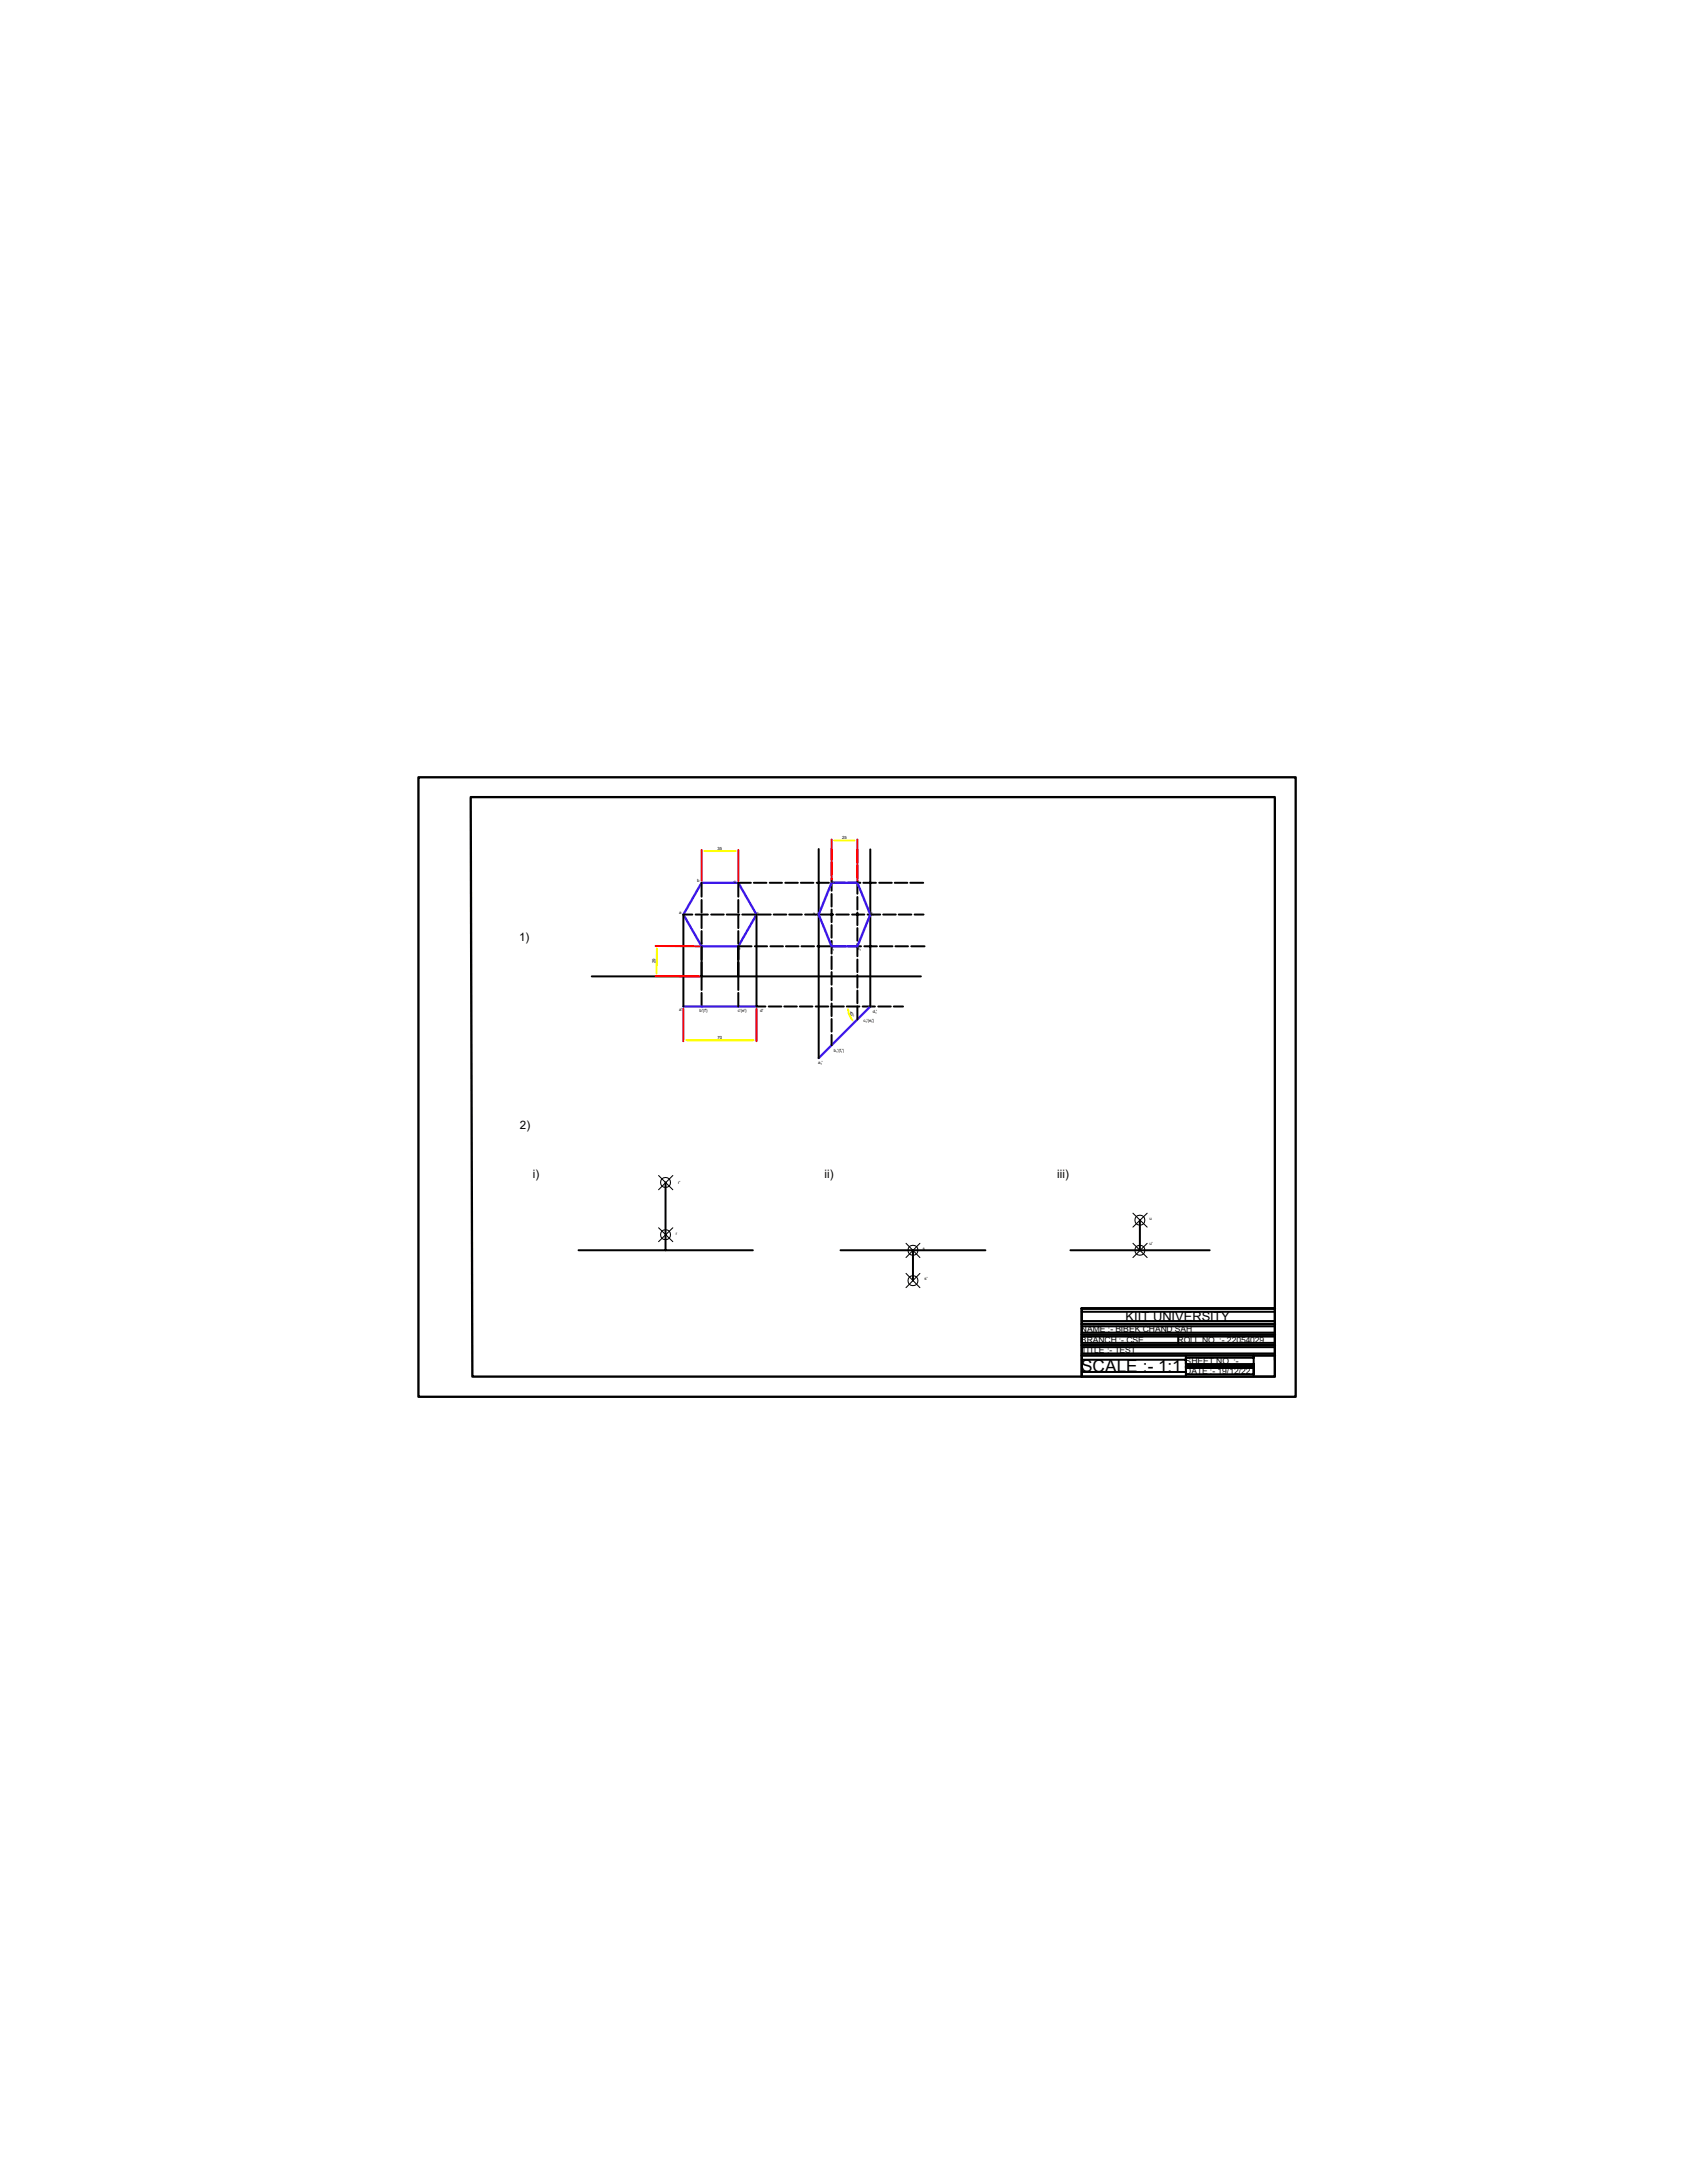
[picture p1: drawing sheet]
<svg xmlns="http://www.w3.org/2000/svg" width="216mm" height="279mm" viewBox="0 0 216 279" stroke-linecap="round" stroke-linejoin="round" font-family="sans-serif">
<defs><g id="words">
<text font-size="2.2" x="138.3" y="175.6">SCALE :- 1:1</text>
<text font-size="1.7" x="144.1" y="169.1">KIIT UNIVERSITY</text>
<g font-size="1.5">
<text x="66.4" y="120.4">1)</text>
<text x="66.5" y="144.4">2)</text>
<text x="68.2" y="150.7">i)</text>
<text x="105.5" y="150.7">ii)</text>
<text x="135.3" y="150.7">iii)</text>
</g>
<g font-size="1.1">
<text x="138.3" y="170.5">NAME :- BIBEK CHAND SAH</text>
<text x="138.3" y="171.9">BRANCH :- CSE</text>
<text x="138.4" y="173.2">TITLE :- TEST</text>
<text x="150.7" y="171.9">ROLL NO. :- 22054029</text>
<text x="151.7" y="175.9">DATE :- 19/12/22</text>
<text x="151.7" y="174.5">SHEET NO. :-</text>
</g>
<g font-size=".6">
<text x="107.8" y="107.4">25</text>
<text x="89.2" y="112.9">b</text>
<text x="91.8" y="108.8">35</text>
<text x="93.9" y="113">c</text>
<text x="106.4" y="113">b</text>
<text x="109.7" y="113">c</text>
<text x="86.9" y="117">a</text>
<text x="96.8" y="117.1">d</text>
<text x="104" y="117.1">a</text>
<text x="111.3" y="117.1">d</text>
<text x="83.9" y="123.3" transform="rotate(-90 83.9 123.3)">29</text>
<text x="89.8" y="121.1">f</text>
<text x="94.5" y="121.6">e</text>
<text x="106.4" y="121.6">f</text>
<text x="109.7" y="121.6">e</text>
<text x="86.9" y="129.4">a'</text>
<text x="89.5" y="129.5">b'(f')</text>
<text x="94.4" y="129.5">c'(e')</text>
<text x="97.3" y="129.5">d'</text>
<text x="108.7" y="129.5" transform="rotate(67 108.7 129.5)">45°</text>
<text x="110.5" y="130.9">c '(e ')</text>
<text x="111.7" y="129.6">d '</text>
<text x="91.8" y="133">70</text>
<text x="104.7" y="136.2">a '</text>
<text x="106.7" y="134.6">b '(f ')</text>
<text x="86.8" y="151.5">r'</text>
<text x="86.5" y="158.1">r</text>
<text x="118.1" y="160">s</text>
<text x="147.1" y="156.1">u</text>
<text x="147.1" y="159.3">u'</text>
<text x="118.3" y="163.8">s'</text>
</g>
<g font-size=".4">
<text x="106.6" y="113.1">1</text>
<text x="110" y="113.1">1</text>
<text x="104.3" y="117.2">1</text>
<text x="111.6" y="117.2">1</text>
<text x="106.6" y="121.8">1</text>
<text x="110" y="121.8">1</text>
<text x="110.8" y="131">1</text>
<text x="111.5" y="131">1</text>
<text x="112" y="129.7">1</text>
<text x="105" y="136.3">1</text>
<text x="107" y="134.8">1</text>
<text x="107.6" y="134.8">1</text>
</g>
</g></defs>
<g fill="none" stroke="#000" stroke-width=".25">
<path d="M88.6 117.1h-1.1v11.7M89 117.1h1.6M89.8 113v1.8M89.8 115.2v1.6M89.8 117.2v1.6M89.8 119.2v1.6M91 117.1h1.6M93 117.1h1.6M94.5 115.2v1.6M94.5 117.2v1.6M94.5 119.2v1.6M95 117.1h1.6"/>
<path d="M96.1 113h-1.6v1.8M96.5 113h1.6M96.8 117.1v11.7h1.2M97 117.1h1.6M98.5 113h1.6M99 117.1h1.6M100.5 113h1.6M101 117.1h1.6M102.5 113h1.6M103 117.1h1.6M104.5 113h1.6M104.8 108.7v26.7"/>
<path d="M105 117.1h1.6M106.4 108.7v1.3M106.4 110.4v1.6M106.4 112.4v1.6M106.4 114.4v1.6M106.4 116.4v1.6M106.4 118.4v1.6M106.5 113h1.6M107 117.1h1.6M108.5 113h1.6M109.1 117.1h1.5M109.7 108.7v1.7"/>
<path d="M109.7 110.8v1.6M109.7 112.8v1.6M109.7 114.8v1.6M109.7 116.8v1.6M109.7 118.8v1.6M110.5 113h1.6M111 117.1h1.6M111.4 108.7v20.1M112.5 113h1.6M113 117.1h1.6M114.5 113h1.6M115 117.1h1.6"/>
<path d="M116.5 113h1.7M117.1 117.1h1.1M75.7 125h42.2M89.8 121.1v5.6M89.8 127.1v1.7M94.5 127.1v1.7M96.2 121.1h-1.7v5.6M96.6 121.1h1.6M98.4 128.8h1.6M98.6 121.1h1.6M100.4 128.8h1.6M100.6 121.1h1.6"/>
<path d="M102.4 128.8h1.6M102.6 121.1h1.6M104.4 128.8h1.6M104.6 121.1h1.6M106.4 128.8h1.6M106.4 120.4v1.6M106.4 122.4v1.6M106.4 124.4v1.6M106.4 126.4v1.6M106.4 128.4v1.6M106.4 130.4v1.6M106.4 132.5v1.3"/>
<path d="M106.6 121.1h1.6M108.4 128.8h1.6M108.6 121.1h1.6M109.7 120.8v1.6M109.7 122.8v1.6M109.7 124.8v1.6M109.7 126.8v1.6M109.7 128.8v1.7M110.4 128.8h1.6M110.6 121.1h1.6M112.4 128.8h1.6M112.6 121.1h1.6"/>
<path d="M114.4 128.8h1.2M114.6 121.1h1.6M116.6 121.1h1.7M138.4 167.9h24.8M138.4 169.1h24.8M138.4 169.8h24.8M138.4 170.6h24.8M138.4 172.4h24.8M138.4 173.2h24.8M138.4 174h13.4M138.4 175.6h13.4M150.8 170.8v1.4"/>
<path d="M151.8 176.2h11.4M151.8 173.5v2.7h-13.4M151.8 175.9h8.6v-.8h-8.6v-.3h8.6v-.2h-8.6v-.8h8.6v-.3v2.6M163.2 167.5h-24.8h24.8v8.6M163.2 171.1h-24.8v.8h24.8M163.2 173.5v.5"/>
</g>
<path d="M138.4 169.5h24.8M138.4 170.8h24.8M138.4 173.5h24.8M138.4 172.2h24.8M163.2 167.5h-24.8v8.7" fill="none" stroke="#000" stroke-width=".34"/>
<path d="M53.6 99.5h112.2v79.3h-112.2zM60.2 102.2l.3 74h102.7v-74M60.2 102h103" fill="none" stroke="#000" stroke-width=".3"/>
<path d="M89.8 113h4.7l2.3 4.1-2.3 4h-4.7l-2.3-4zM106.4 113h3.3l1.7 4.1-1.7 4h-3.3l-1.6-4zM87.5 128.8h9.3M111.4 128.8l-6.6 6.6" fill="none" stroke="#3c16e9" stroke-width=".3"/>
<path d="M89.8 108.8v3.9M94.5 108.8v3.9" fill="none" stroke="#f00" stroke-width=".25"/>
<path d="M90.2 108.9h3.9" fill="none" stroke="#ff0" stroke-width=".25"/>
<g fill="#ff0">
<path d="M89.8 108.9l.4-.1v.2z"/>
<path d="M94.1 108.8l.4 .1-.4 .1z"/>
</g>
<path d="M83.9 121.1h5.6M83.9 124.9l5.6 .1" fill="none" stroke="#f00" stroke-width=".25"/>
<path d="M84.1 121.5l-.1 3" fill="none" stroke="#ff0" stroke-width=".25"/>
<g fill="#ff0">
<path d="M84.1 121.1v.4h-.1z"/>
<path d="M84 124.5h.1l-.1 .4z"/>
</g>
<path d="M87.5 129.1v4.2M96.8 129.1v4.2" fill="none" stroke="#f00" stroke-width=".25"/>
<path d="M87.9 133.1h8.5" fill="none" stroke="#ff0" stroke-width=".25"/>
<g fill="#ff0">
<path d="M87.5 133.1h.4v.1z"/>
<path d="M96.4 133.1h.4l-.4 .1z"/>
</g>
<path d="M108.5 129.2a2.4 2.4 0 0 0 .6 1.4" fill="none" stroke="#ff0" stroke-width=".25"/>
<g fill="#ff0">
<path d="M108.5 128.8l.1 .4h-.1z"/>
<path d="M109 130.6l.1-.1 .2 .4z"/>
</g>
<path d="M106.4 107.4v5.3M109.7 107.4v5.3" fill="none" stroke="#f00" stroke-width=".25"/>
<path d="M106.8 107.6h2.5" fill="none" stroke="#ff0" stroke-width=".25"/>
<g fill="#ff0">
<path d="M106.4 107.6l.4-.1v.1z"/>
<path d="M109.3 107.5l.4 .1h-.4z"/>
</g>
<path d="M85.2 151.3v8.7M145.9 156.2v3.8M74 160h22.4M107.6 160h18.5M116.8 160v3.9M137 160h17.8" fill="none" stroke="#000" stroke-width=".25"/>
<g fill="none" stroke="#000" stroke-width=".13">
<path d="M84.3 150.5l1.8 1.8M84.3 157.1l1.8 1.8M86.1 150.5l-1.8 1.8M86.1 157.1l-1.8 1.8M116 159.1l1.7 1.9M117.7 159.1l-1.7 1.9M145 155.3l1.8 1.8M145 159.1l1.8 1.9M146.8 155.3l-1.8 1.8M146.8 159.1l-1.8 1.9M116 163l1.7 1.8M117.7 163l-1.7 1.8"/>
<circle cx="85.2" cy="151.3" r=".65"/>
<circle cx="85.2" cy="158" r=".65"/>
<circle cx="145.9" cy="156.2" r=".65"/>
<circle cx="116.8" cy="160" r=".65"/>
<circle cx="116.8" cy="163.9" r=".65"/>
<circle cx="145.9" cy="160" r=".65"/>
</g>
<use href="#words"/>
</svg>
